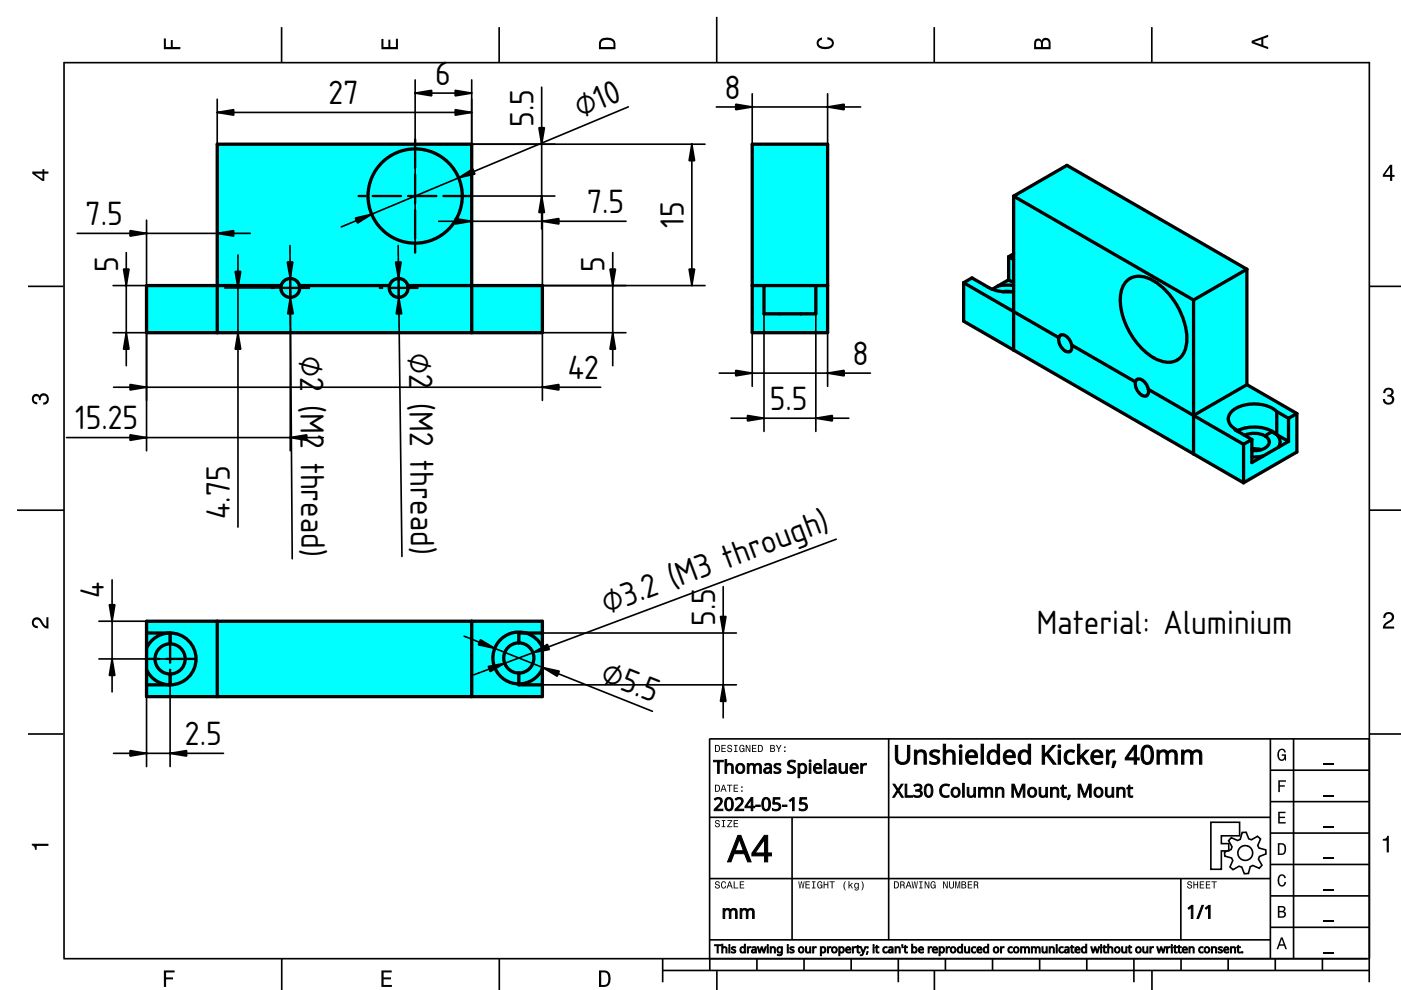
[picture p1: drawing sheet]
<svg xmlns="http://www.w3.org/2000/svg" width="297mm" height="210mm" viewBox="0 0 297 210" stroke-linecap="round" stroke-linejoin="round" font-family="sans-serif">
<defs><g id="words">
<g font-size="6.7">
<text x="69.7" y="22.1">27</text>
<text x="92.3" y="18">6</text>
<text x="153.6" y="21">8</text>
<text x="113.1" y="26.8" transform="rotate(-90 113.1 26.8)">5.5</text>
<text x="123" y="25" transform="rotate(-23 123 25)">⌀10</text>
<text x="18.1" y="47.8">7.5</text>
<text x="124.5" y="45.2">7.5</text>
<text x="145" y="48.3" transform="rotate(-90 145 48.3)">15</text>
<text x="25.1" y="57.7" transform="rotate(-90 25.1 57.7)">5</text>
<text x="128.2" y="57.6" transform="rotate(-90 128.2 57.6)">5</text>
<text x="63.6" y="75.4" transform="rotate(90 63.6 75.4)">⌀2</text>
<text x="86.7" y="74.9" transform="rotate(89 86.7 74.9)">⌀2 (M2 thread)</text>
<text x="180.8" y="77.4">8</text>
<text x="120.4" y="80.4">42</text>
<text x="63.7" y="85.9" transform="rotate(90 63.7 85.9)">(M2 thread)</text>
<text x="163.2" y="86.9">5.5</text>
<text x="15.9" y="91.1">15.25</text>
<text x="48.7" y="110" transform="rotate(-90 48.7 110)">4.75</text>
<text x="22" y="126.8" transform="rotate(-90 22 126.8)">4</text>
<text x="128.6" y="130.2" transform="rotate(-21 128.6 130.2)">⌀3.2 (M3 through)</text>
<text x="151.6" y="132.7" transform="rotate(-90 151.6 132.7)">5.5</text>
<text x="219.8" y="134.4">Material: Aluminium</text>
<text x="127.1" y="144.4" transform="rotate(22 127.1 144.4)">⌀5.5</text>
<text x="39.2" y="158">2.5</text>
</g>
</g></defs>
<g fill="none" stroke="#000" stroke-width=".35">
<path d="M13.6 13.3h276.8M13.6 13.1v190M59.7 5.7v7.6M105.8 5.7v7.6M152 3.6v9.7M198.1 5.7v7.6M244.2 5.7v7.6M290.3 13.1v195.2M5.9 60.7h7.5M290.4 60.7h6.7M3.6 108.2h10M290.4 108.2h6.7"/>
<path d="M5.9 155.6h7.5M150.4 156.7h140M150.4 156.7v46.6M188.4 156.6v42.7M269.3 156.6v46.7M274.3 156.6v46.7M290.4 155.6h6.7M150.4 173.3h119M167.9 173.3v26M269.3 176.6h21.1M269.3 170h21.1M269.3 163.3h21.1"/>
<path d="M150.4 199.3h119M150.4 186.3h119M250.4 186.3v13M269.3 196.6h21.1M269.3 189.9h21.1M269.3 183.3h21.1M13.4 203.3h277M59.7 203.3v6.7M105.9 203.3v6.7M140.5 205.8h149.9M140.5 203.3v5M150.5 203.3v2.5"/>
<path d="M152 205.9v4.1M160.5 203.3v2.5M170.5 203.3v2.5M180.5 203.3v2.5M190.5 203.3v5M198.1 205.7v4.3M200.4 203.3v2.5M210.4 203.3v2.5M220.4 203.3v2.5M230.4 203.3v2.5M240.4 203.3v5M244.2 205.7v4.3"/>
<path d="M250.4 203.3v2.5M260.4 203.3v2.5M270.4 203.3v2.5M280.4 203.3v2.5"/>
</g>
<g fill="#000">
<path d="M34.7 8.2h.5v1.8h1v-1.5h.4v1.5h1.6v.4h-3.5z" fill-rule="evenodd"/>
<path d="M80.9 8.3h.4v1.7h1v-1.6h.5v1.6h1.1v-1.8h.5v2.2h-3.5z" fill-rule="evenodd"/>
<path d="M127.4 8.3a2.19 2.19 0 0 0-.4 2.1h3.5v-1.1a1.42 1.42 0 0 0-1.8-1.3zM127.7 8.7a2.14 2.14 0 0 1 2.3 .2l.1 1.1h-2.7l.1-1.1z" fill-rule="evenodd"/>
<path d="M173.4 8.4l.9-.5v.5a.7 .7 0 0 0-.7 .5 .7 .7 0 0 0 .3 .8 1.69 1.69 0 0 0 2.5-.6 .9 .9 0 0 0-1-.7v-.5a1.24 1.24 0 0 1 1.4 1 1.24 1.24 0 0 1-1 1.4 2.22 2.22 0 0 1-2.5-.6l-.2-.6z" fill-rule="evenodd"/>
<path d="M219.5 8.4l-.3 .8v1.2h3.5v-1.3a.98 .98 0 0 0-.7-1.1 .98 .98 0 0 0-1.1 .6 .83 .83 0 0 0-1.4-.2zM219.8 8.8a.54 .54 0 0 1 .6-.1 .54 .54 0 0 1 .3 .6v.7h-1zM221.3 8.7a.62 .62 0 0 1 .7-.2 .62 .62 0 0 1 .3 .7v.8h-1.2z" fill-rule="evenodd"/>
<path d="M265.4 8.6v.6l3.5 1.2v-.4l-1.1-.4v-1.4l1.1-.4v-.4zM265.9 8.9l1.5-.5v1z" fill-rule="evenodd"/>
<path d="M6.8 36.4v.4l2.2 1.6h.4v-1.6h.9v-.4h-.9v-.5h-.4v.5zM7.4 36.8h1.6v1.1z" fill-rule="evenodd"/>
<path d="M294.7 34.9l-1.5 2.1v.5h1.5v.9h.5v-.9h.5v-.4h-.5v-2.2zM294.7 35.5v1.6h-1.1z" fill-rule="evenodd"/>
<path d="M7 83.8a.86 .86 0 0 1 1.4 .1 1.06 1.06 0 0 1 1.3-.5 1.06 1.06 0 0 1 .7 1.2 1.1 1.1 0 0 1-1.2 1.2v-.4a.71 .71 0 0 0 .7-1 .71 .71 0 0 0-1.2-.1l-.1 .6h-.4a.61 .61 0 0 0-.2-.8 .61 .61 0 0 0-.8 .2 .61 .61 0 0 0 .1 .8l.6 .2v.4a1.15 1.15 0 0 1-1.1-.6 1.15 1.15 0 0 1 .2-1.3z" fill-rule="evenodd"/>
<path d="M293.6 82.5a1.08 1.08 0 0 1 1.3-.2 1.08 1.08 0 0 1 .5 1.3l-.3 .2a1.06 1.06 0 0 1 .5 1.3 1.06 1.06 0 0 1-1.2 .7 1.1 1.1 0 0 1-1.2-1.2h.4a.71 .71 0 0 0 1 .8 .71 .71 0 0 0 .1-1.3h-.6v-.4a.61 .61 0 0 0 .8-.3 .61 .61 0 0 0-.2-.8 .61 .61 0 0 0-.8 .2l-.2 .5h-.4z" fill-rule="evenodd"/>
<path d="M7 131.2a1.22 1.22 0 0 1 2 .7l.4 .6 .4 .3v-1.9h.5v2.4a1.8 1.8 0 0 1-1.8-1.4 .71 .71 0 0 0-.8-.5 .71 .71 0 0 0-.5 .8 .71 .71 0 0 0 .8 .5v.5a1.18 1.18 0 0 1-1.2-.7 1.18 1.18 0 0 1 .2-1.3z" fill-rule="evenodd"/>
<path d="M293.6 130.1a1.18 1.18 0 0 1 1.9 .3 1.18 1.18 0 0 1-1 1.6l-.5 .4-.3 .4h1.9v.5h-2.4a1.8 1.8 0 0 1 1.4-1.8 .71 .71 0 0 0 .5-.8 .71 .71 0 0 0-.9-.5 .71 .71 0 0 0-.5 .8h-.4z" fill-rule="evenodd"/>
<path d="M151.6 157.9v1.5h.5a.77 .77 0 0 0 .6-.7 .77 .77 0 0 0-.6-.8zM151.8 158.1a.57 .57 0 0 1 .6 .6 .57 .57 0 0 1-.6 .6zM152.9 157.9v1.5h1v-.1h-.8v-.5h.7v-.2h-.7v-.5h.8v-.2zM154.3 158a.53 .53 0 0 0 0 .7 .53 .53 0 0 0 .6 .1 .32 .32 0 0 1-.2 .5 .32 .32 0 0 1-.3-.4h-.2a.5 .5 0 0 0 .6 .6 .5 .5 0 0 0 .2-.9l-.4-.1a.28 .28 0 0 1-.1-.3 .28 .28 0 0 1 .3-.2 .28 .28 0 0 1 .2 .4h.2a.51 .51 0 0 0-.3-.5 .51 .51 0 0 0-.6 .1zM155.6 157.9v.2h.3v1.2h-.3v.1h.8v-.1h-.3v-1.2h.3v-.2zM156.9 158.1a.81 .81 0 0 0 .5 1.4l.3-.3 .1 .2v-.8h-.5v.2h.3l-.2 .5a.6 .6 0 0 1-.5-.6 .6 .6 0 0 1 .5-.6l.2 .3h.2l-.1-.4a.53 .53 0 0 0-.8 .1zM158.1 157.9v1.5h.2v-1.2l.6 1.2h.2v-1.5h-.2v1.3l-.6-1.3zM159.4 157.9v1.5h1v-.1h-.8v-.5h.7v-.2h-.7v-.5h.8v-.2zM160.7 157.9v1.5h.5a.77 .77 0 0 0 .6-.7 .77 .77 0 0 0-.6-.8zM160.9 158.1a.57 .57 0 0 1 .6 .6 .57 .57 0 0 1-.6 .6zM163.3 157.9v1.5h.6a.42 .42 0 0 0 .4-.3 .42 .42 0 0 0-.2-.5l.2-.2-.1-.4zM163.5 158.1h.3a.23 .23 0 0 1 .3 .3 .23 .23 0 0 1-.3 .2h-.3zM163.5 158.7h.3a.26 .26 0 0 1 .3 .3 .26 .26 0 0 1-.3 .3h-.3zM164.5 157.9l.5 .9v.6h.2v-.6l.5-.9h-.2l-.4 .8-.4-.8zM166.3 159.1v.3h.2v-.3zM166.3 158.3v.3h.2v-.3z" fill-rule="evenodd"/>
<path d="M6.7 178.9h3.6v.5h-2.5v.8h-.4a.77 .77 0 0 0-.7-1z" fill-rule="evenodd"/>
<path d="M151.7 174a.53 .53 0 0 0 0 .6 .53 .53 0 0 0 .6 .2 .32 .32 0 0 1-.2 .5 .32 .32 0 0 1-.3-.4h-.2a.5 .5 0 0 0 .6 .5 .5 .5 0 0 0 .2-.8l-.4-.1a.28 .28 0 0 1-.1-.4 .28 .28 0 0 1 .3-.1 .28 .28 0 0 1 .2 .3h.2a.51 .51 0 0 0-.3-.4 .51 .51 0 0 0-.6 .1zM153 173.9v.2h.3v1.1h-.3v.2h.8v-.2h-.3v-1.1h.3v-.2zM154.2 173.9v.2h.8l-.8 1.3h1v-.2h-.8l.8-1.3zM155.5 173.9v1.5h1v-.2h-.8v-.5h.7v-.2h-.7v-.4h.8v-.2z" fill-rule="evenodd"/>
<path d="M151.6 166.4v1.5h.5a.77 .77 0 0 0 .6-.8 .77 .77 0 0 0-.6-.7zM151.8 166.6a.57 .57 0 0 1 .6 .5 .57 .57 0 0 1-.6 .6zM153.3 166.4l-.6 1.5h.2l.2-.5h.6l.2 .5h.2l-.6-1.5zM153.4 166.6l.2 .7h-.4zM154.1 166.4v.2h.5v1.3h.2v-1.3h.5v-.2zM155.5 166.4v1.5h1v-.2h-.8v-.5h.7v-.2h-.7v-.4h.8v-.2zM157.2 167.6v.3h.2v-.3zM157.2 166.7v.3h.2v-.3z" fill-rule="evenodd"/>
<path d="M271 172.1h1.6v.3h-1.3v.8h1.1v.3h-1.1v.8h1.3v.3h-1.6z" fill-rule="evenodd"/>
<path d="M271 165.4h1.6v.3h-1.2v.8h1v.3h-1v1.1h-.4z" fill-rule="evenodd"/>
<path d="M270.9 178.8v2.5h.9a1.37 1.37 0 0 0 .7-2.2 1.56 1.56 0 0 0-1.6-.3zM271.3 179.1a.98 .98 0 0 1 1.1 .7 .98 .98 0 0 1-.7 1.2h-.4z" fill-rule="evenodd"/>
<path d="M271.1 159.1a.85 .85 0 0 1 .9-.4 .85 .85 0 0 1 .6 .8h-.3l-.1-.2a.49 .49 0 0 0-.4-.3 .49 .49 0 0 0-.5 .3 1.2 1.2 0 0 0 .5 1.7 .66 .66 0 0 0 .5-.8h-.5v-.3h.9v1.4h-.2l-.1-.4-.3 .4a.85 .85 0 0 1-1.2-.7v-1.1z" fill-rule="evenodd"/>
<path d="M151.7 187a.53 .53 0 0 0 0 .6 .53 .53 0 0 0 .6 .2 .32 .32 0 0 1-.2 .5 .32 .32 0 0 1-.3-.4h-.2a.5 .5 0 0 0 .6 .5 .5 .5 0 0 0 .2-.8l-.4-.1a.28 .28 0 0 1-.1-.4 .28 .28 0 0 1 .3-.1 .28 .28 0 0 1 .2 .3h.2a.51 .51 0 0 0-.3-.4 .51 .51 0 0 0-.6 .1zM153 187l-.1 .3a.67 .67 0 0 0 0 .8 .67 .67 0 0 0 .9 .2l.2-.5h-.3l-.2 .4a.6 .6 0 0 1-.4-.6 .6 .6 0 0 1 .4-.6l.2 .3h.2l-.1-.3a.5 .5 0 0 0-.8 0zM154.6 186.9l-.6 1.5h.2l.2-.5h.6l.2 .5h.2l-.6-1.5zM154.7 187.1l.2 .6h-.4zM155.6 186.9v1.5h.9v-.2h-.7v-1.3zM156.8 186.9v1.5h1v-.2h-.8v-.5h.7v-.2h-.7v-.4h.8v-.2z" fill-rule="evenodd"/>
<path d="M169.3 186.9l.2 1.5h.2l.2-1.3 .2 1.3h.2l.3-1.5h-.2l-.2 1.2-.2-1.2h-.2l-.2 1.2-.2-1.2zM170.8 186.9v1.5h.9v-.2h-.7v-.5h.6v-.2h-.6v-.5h.7v-.1zM172.1 186.9v.1h.3v1.2h-.3v.2h.8v-.2h-.3v-1.2h.3v-.1zM173.4 187a.81 .81 0 0 0 .5 1.4l.3-.2 .2 .2v-.8h-.6v.1h.4l-.2 .5a.6 .6 0 0 1-.5-.6 .6 .6 0 0 1 .4-.6l.2 .3h.2l-.1-.3a.53 .53 0 0 0-.8 0zM174.6 186.9v1.5h.2v-.7h.6v.7h.2v-1.5h-.2v.6h-.6v-.6zM175.9 186.9v.1h.4v1.4h.2v-1.4h.5v-.1zM179.2 186.8a1.35 1.35 0 0 0 .1 2 1.84 1.84 0 0 1 0-2zM179.9 186.8v1.6h.2v-.4l.2-.2 .3 .6h.2l-.4-.8 .5-.4h-.3l-.5 .5v-.9zM181.2 187.3a.59 .59 0 0 0-.1 .7 .59 .59 0 0 0 .6 .4l.2-.2a.31 .31 0 0 1-.1 .4 .31 .31 0 0 1-.5-.1h-.1a.47 .47 0 0 0 .5 .3 .47 .47 0 0 0 .4-.5v-1.1h-.2v.2l-.3-.2zM181.4 187.4h.1a.42 .42 0 0 1 .4 .4 .42 .42 0 0 1-.4 .4l-.2-.2zM182.6 186.8a1.85 1.85 0 0 1 0 2 1.22 1.22 0 0 0 0-2z" fill-rule="evenodd"/>
<path d="M189.5 186.9v1.5h.5a.77 .77 0 0 0 .6-.8 .77 .77 0 0 0-.6-.7zM189.7 187a.57 .57 0 0 1 .7 .6 .57 .57 0 0 1-.7 .6zM190.9 186.9v1.5h.2v-.7a.45 .45 0 0 1 .5 .1 .45 .45 0 0 1 0 .6l.3-.1-.3-.7a.41 .41 0 0 0 .2-.5 .41 .41 0 0 0-.4-.2zM191.1 187h.2a.26 .26 0 0 1 .3 .3 .26 .26 0 0 1-.3 .2h-.2zM192.5 186.9l-.5 1.5h.2l.1-.5h.6l.2 .5h.2l-.5-1.5zM192.6 187.1l.3 .6h-.5zM193.3 186.9l.2 1.5h.2l.2-1.3 .3 1.3h.1l.3-1.5h-.2l-.2 1.2-.2-1.2h-.2l-.2 1.2-.1-1.2zM194.9 186.9v.1h.2v1.2h-.2v.2h.7v-.2h-.3v-1.2h.3v-.1zM196.1 186.9v1.5h.1v-1.3l.6 1.3h.2v-1.5h-.1v1.2l-.6-1.2zM197.4 187a.81 .81 0 0 0 .6 1.4l.2-.2 .2 .2v-.8h-.6v.1h.4l-.2 .5a.6 .6 0 0 1-.5-.6 .6 .6 0 0 1 .5-.6l.1 .3h.3l-.2-.3a.53 .53 0 0 0-.8 0zM199.9 186.9v1.5h.2v-1.3l.6 1.3h.2v-1.5h-.1v1.2l-.6-1.2zM201.2 186.9v.9a.52 .52 0 0 0 .5 .6 .52 .52 0 0 0 .6-.6v-.9h-.2v.9a.33 .33 0 0 1-.4 .4 .33 .33 0 0 1-.3-.4v-.9zM202.5 186.9v1.5h.2v-1.4l.2 1.4h.2l.3-1.4v1.4h.2v-1.5h-.3l-.3 1.3-.2-1.3zM203.8 186.9v1.5h.6a.42 .42 0 0 0 .5-.3 .42 .42 0 0 0-.3-.5l.2-.3-.1-.3zM204 187h.4a.23 .23 0 0 1 .2 .3 .23 .23 0 0 1-.3 .2h-.3zM204 187.7h.4a.26 .26 0 0 1 .3 .2 .26 .26 0 0 1-.3 .3h-.4zM205.2 186.9v1.5h.9v-.2h-.7v-.5h.7v-.2h-.7v-.5h.7v-.1zM206.5 186.9v1.5h.2v-.7a.45 .45 0 0 1 .5 .1 .45 .45 0 0 1 0 .6l.3-.1-.3-.7a.41 .41 0 0 0 .2-.5 .41 .41 0 0 0-.4-.2zM206.7 187h.2a.25 .25 0 0 1 .3 .3 .25 .25 0 0 1-.3 .2h-.2z" fill-rule="evenodd"/>
<path d="M251.9 187a.53 .53 0 0 0 0 .6 .53 .53 0 0 0 .6 .2 .32 .32 0 0 1-.3 .5 .32 .32 0 0 1-.3-.4h-.2a.5 .5 0 0 0 .7 .5 .5 .5 0 0 0 .1-.8l-.4-.1a.28 .28 0 0 1-.1-.4 .28 .28 0 0 1 .4-.1 .28 .28 0 0 1 .1 .3h.2a.51 .51 0 0 0-.3-.4 .51 .51 0 0 0-.5 .1zM253 186.9v1.5h.2v-.7h.6v.7h.2v-1.5h-.2v.6h-.6v-.6zM254.4 186.9v1.5h.9v-.2h-.7v-.5h.6v-.2h-.6v-.4h.7v-.2zM255.7 186.9v1.5h.9v-.2h-.7v-.5h.6v-.2h-.6v-.4h.7v-.2zM256.9 186.9v.2h.4v1.3h.2v-1.3h.5v-.2z" fill-rule="evenodd"/>
<path d="M270.9 192.1v2.5h1a.7 .7 0 0 0 .7-.5 .7 .7 0 0 0-.4-.9 .61 .61 0 0 0 .3-.7 .61 .61 0 0 0-.7-.4zM271.3 192.4h.5a.38 .38 0 0 1 .4 .4 .38 .38 0 0 1-.4 .3h-.5zM271.3 193.4h.5a.44 .44 0 0 1 .5 .4 .44 .44 0 0 1-.5 .5h-.5z" fill-rule="evenodd"/>
<path d="M271.1 185.7a.85 .85 0 0 1 1-.3 .85 .85 0 0 1 .5 .8h-.3l-.1-.2a.47 .47 0 0 0-.4-.3 .47 .47 0 0 0-.4 .2 1.21 1.21 0 0 0 .4 1.8 .64 .64 0 0 0 .5-.7h.4a.89 .89 0 0 1-.8 1 .89 .89 0 0 1-1-.8v-1.1z" fill-rule="evenodd"/>
<path d="M293.2 177.9a.77 .77 0 0 0 .9-.7h.4v3.5h-.5v-2.5h-.8z" fill-rule="evenodd"/>
<path d="M34.7 205.8h2.3v.4h-1.8v1h1.5v.4h-1.5v1.7h-.5z" fill-rule="evenodd"/>
<path d="M80.9 205.8h2.1v.4h-1.7v1h1.6v.4h-1.6v1.2h1.8v.5h-2.2z" fill-rule="evenodd"/>
<path d="M127 205.8v3.5h1.2a1.42 1.42 0 0 0 1.3-1.8 1.38 1.38 0 0 0-1.3-1.7zM127.5 206.2l1 .1a1.89 1.89 0 0 1 0 2.5h-1z" fill-rule="evenodd"/>
<path d="M271.6 198.8l-.9 2.5h.3l.3-.8h1l.2 .8h.4l-1-2.5zM271.8 199.1l.3 1.1h-.7z" fill-rule="evenodd"/>
</g>
<path d="M280.7 175.3h2.1M280.7 168.7h2.1M280.7 162h2.1M280.7 195.3h2.1M280.7 188.6h2.1M280.7 182h2.1M280.7 202h2.1" fill="none" stroke="#000" stroke-width=".25"/>
<g fill="#000" stroke="#000" stroke-width=".21">
<path d="M151.3 161.2h2v.3h-.8v2.5h-.4v-2.5h-.8zM153.7 161h.4l-.1 1.2a.79 .79 0 0 1 .9-.3 .79 .79 0 0 1 .6 .7v1.4h-.4v-1.4a.55 .55 0 0 0-.7-.4 .55 .55 0 0 0-.3 .7v1.1h-.4zM156.2 162.1a1.02 1.02 0 0 1 1.5 .1 1.02 1.02 0 0 1-.1 1.4 1.02 1.02 0 0 1-1.4 .1l-.2-.8zM156.6 162.2a.76 .76 0 0 0-.2 1.1 .76 .76 0 0 0 1 .2 .77 .77 0 0 0 .1-1 .77 .77 0 0 0-.9-.3zM158.4 161.9h.3l.1 .3a.78 .78 0 0 1 1.3 0 .73 .73 0 0 1 .8-.3 .73 .73 0 0 1 .5 .7v1.4h-.3v-1.4a.51 .51 0 0 0-.6-.4 .51 .51 0 0 0-.4 .6v1.2h-.3v-1.4a.51 .51 0 0 0-.7-.4 .51 .51 0 0 0-.3 .7v1.1h-.4zM162.1 162a.87 .87 0 0 1 1.5 .6v1.4h-.3v-.3a.71 .71 0 0 1-1 .3 .71 .71 0 0 1-.3-.9 .71 .71 0 0 1 .9-.4h.4a.57 .57 0 0 0-.4-.6 .57 .57 0 0 0-.7 .2zM162.4 163.1a.46 .46 0 0 0 .3 .7 .46 .46 0 0 0 .5-.5l.1-.3zM164.2 162.1a1.26 1.26 0 0 1 1.3-.1l-.1 .3a.64 .64 0 0 0-1 .2l.2 .1a.8 .8 0 0 1 .9 1.1 1.3 1.3 0 0 1-1.4 .2v-.3a.73 .73 0 0 0 1.1-.2l-.1-.2a.98 .98 0 0 1-1-1zM167.2 161.4a1.49 1.49 0 0 1 1.4-.1l-.1 .3a.72 .72 0 0 0-1.1 .4l.3 .4a.86 .86 0 0 1 1 .9 .86 .86 0 0 1-1.2 .7l-.5-.1v-.4a.82 .82 0 0 0 1.3-.4l-.2-.2a1.12 1.12 0 0 1-1.1-1.2zM169.2 161.9h.3v.3a.86 .86 0 0 1 1.1-.3 .86 .86 0 0 1 .4 1 .88 .88 0 0 1-.4 1 .88 .88 0 0 1-1.1-.2v1.2h-.3zM169.7 162.3a.91 .91 0 0 0 .4 1.4 .84 .84 0 0 0 .6-.8 .84 .84 0 0 0-.6-.8zM171.5 161.3a.25 .25 0 0 1 .5 0 .25 .25 0 0 1-.5 0zM171.6 161.9h.3v2.1h-.3zM172.8 162.1a.89 .89 0 0 1 1.1-.1 .89 .89 0 0 1 .3 1h-1.4a.8 .8 0 0 0 .5 .7 .8 .8 0 0 0 .8-.1v.3a1.13 1.13 0 0 1-1.5-.3 1.13 1.13 0 0 1 .2-1.5zM173 162.3l-.2 .4h1.1a.51 .51 0 0 0-.3-.5 .51 .51 0 0 0-.6 .1zM174.8 161h.3v3h-.3zM175.8 162a.87 .87 0 0 1 1.5 .6v1.4h-.3v-.3a.71 .71 0 0 1-1 .3 .71 .71 0 0 1-.3-.9 .71 .71 0 0 1 .9-.4h.4a.57 .57 0 0 0-.4-.6 .57 .57 0 0 0-.7 .2zM176.1 163.1a.46 .46 0 0 0 .3 .7 .46 .46 0 0 0 .5-.5v-.3zM177.9 161.9h.3v1.3a.55 .55 0 0 0 .7 .5 .55 .55 0 0 0 .4-.7v-1.1h.4v2.1h-.3l-.1-.3a.8 .8 0 0 1-.8 .3 .8 .8 0 0 1-.6-.7zM180.5 162.1a.89 .89 0 0 1 1.1-.1 .89 .89 0 0 1 .4 1h-1.4a.8 .8 0 0 0 .4 .7 .8 .8 0 0 0 .9-.1v.3a1.13 1.13 0 0 1-1.5-.3 1.13 1.13 0 0 1 .1-1.5zM180.7 162.3l-.1 .4h1a.51 .51 0 0 0-.3-.5 .51 .51 0 0 0-.6 .1zM182.5 161.9h.3v.4a.76 .76 0 0 1 .9-.4l-.1 .3a.63 .63 0 0 0-.8 .7v1.1h-.3z"/>
<path d="M151.5 169.4a.93 .93 0 0 1 1.4-.1 .93 .93 0 0 1-.2 1.4l-.8 .9h1.4v.3h-1.9v-.3l.7-.7a.92 .92 0 0 0 .4-1.5h-.4l-.5 .2zM154 169.2a.92 .92 0 0 1 1.1 0 .92 .92 0 0 1 .4 1 1.25 1.25 0 0 1-.9 1.7 1.4 1.4 0 0 1-.9-1.9zM154.2 169.5a1.97 1.97 0 0 0 .2 2.1h.3a1.75 1.75 0 0 0 0-2.2zM155.9 169.4a.93 .93 0 0 1 1.4-.1 .93 .93 0 0 1-.2 1.4l-.8 .9h1.4v.3h-1.9v-.3l.8-.7a.92 .92 0 0 0 .3-1.5h-.4l-.4 .2zM159.3 169.1h.3v1.9h.4v.3h-.4v.6h-.3v-.6h-1.3v-.3zM159.3 169.5l-1 1.5h1zM160.2 170.7h1v.3h-1zM161.9 169.2a.92 .92 0 0 1 1 0 .92 .92 0 0 1 .4 1 1.25 1.25 0 0 1-.9 1.7 1.4 1.4 0 0 1-.8-1.9zM162.1 169.5a1.97 1.97 0 0 0 .1 2.1h.4a1.75 1.75 0 0 0 0-2.2zM164 169.1h1.3v.3h-1.1v.8a.93 .93 0 0 1 1.4 .8 .93 .93 0 0 1-1.3 .9l-.5-.1v-.4a.81 .81 0 0 0 .9 .2 .81 .81 0 0 0 .5-.7 .87 .87 0 0 0-1.2-.4l-.1-.1zM165.9 170.7h.9v.3h-.9zM167.3 169.7l.8-.6h.3v2.8h-.4l.1-2.4-.6 .4zM169.6 169.1h1.4v.3h-1.1l-.1 .8a.93 .93 0 0 1 1.4 .8 .93 .93 0 0 1-1.2 .9l-.5-.1v-.4a.81 .81 0 0 0 .8 .2 .81 .81 0 0 0 .5-.7 .87 .87 0 0 0-1.1-.4l-.2-.1z"/>
<path d="M189.3 166.3h.4l.7 1.1 .7-1.1h.4l-.9 1.3 .9 1.4h-.4l-.7-1.2-.7 1.2h-.4l.9-1.4zM191.9 166.3h.4v2.4h1.2v.3h-1.6zM193.7 166.5a.96 .96 0 0 1 1.1-.3 .96 .96 0 0 1 .6 .9l-.1 .3-.4 .2a.78 .78 0 0 1 .6 .9 .78 .78 0 0 1-1 .6l-.8-.2v-.3a.84 .84 0 0 0 .9 .2 .84 .84 0 0 0 .6-.7l-.4-.3-.6-.1v-.2a.6 .6 0 0 0 .7-.1 .6 .6 0 0 0 .1-.8l-.6-.1-.5 .2zM196.3 166.4a.92 .92 0 0 1 1.1 0 .92 .92 0 0 1 .4 .9 1.25 1.25 0 0 1-.9 1.8 1.4 1.4 0 0 1-.9-2zM196.5 166.6a1.97 1.97 0 0 0 .2 2.1h.4a1.75 1.75 0 0 0 0-2.2zM199.6 166.5l.4-.2 .8-.1 .5 .2-.1 .3a1.1 1.1 0 0 0-1.6 1 1.1 1.1 0 0 0 1.6 1v.3a1.45 1.45 0 0 1-1.8-.6 1.45 1.45 0 0 1 .2-1.9zM201.9 167.2a1.02 1.02 0 0 1 1.4 .1 1.02 1.02 0 0 1 0 1.4 1.02 1.02 0 0 1-1.4 0l-.3-.7zM202.3 167.3a.76 .76 0 0 0-.3 1 .76 .76 0 0 0 1.1 .3 .77 .77 0 0 0 .1-1 .77 .77 0 0 0-.9-.3zM204.1 166.1h.3v2.9h-.3zM205.1 167h.3v1.3a.55 .55 0 0 0 .7 .5 .55 .55 0 0 0 .4-.8v-1h.3v2h-.3v-.2a.8 .8 0 0 1-.9 .2 .8 .8 0 0 1-.5-.7zM207.5 167h.3v.2a.78 .78 0 0 1 1.3 .1 .73 .73 0 0 1 .8-.4 .73 .73 0 0 1 .6 .8v1.3h-.4v-1.3a.51 .51 0 0 0-.6-.5 .51 .51 0 0 0-.4 .7v1.1h-.3v-1.3a.51 .51 0 0 0-.6-.5 .51 .51 0 0 0-.4 .8v1h-.3zM211.1 167h.3v.2a.79 .79 0 0 1 .9-.2 .79 .79 0 0 1 .5 .7v1.3h-.3v-1.3a.55 .55 0 0 0-.7-.5 .55 .55 0 0 0-.4 .8v1h-.3zM214.5 166.3h.6l.8 2.2 .9-2.2h.5v2.7h-.3v-2.4l-1 2.4h-.2l-1-2.4 .1 2.4h-.4zM218.1 167.2a1.02 1.02 0 0 1 1.4 .1 1.02 1.02 0 0 1 0 1.4 1.02 1.02 0 0 1-1.4 0l-.2-.7zM218.5 167.3a.76 .76 0 0 0-.2 1 .76 .76 0 0 0 1 .3 .77 .77 0 0 0 .1-1 .77 .77 0 0 0-.9-.3zM220.3 167h.4v1.3a.55 .55 0 0 0 .6 .5 .55 .55 0 0 0 .4-.8v-1h.4v2h-.3l-.1-.2a.8 .8 0 0 1-.8 .2 .8 .8 0 0 1-.6-.7zM222.7 167h.3v.2a.79 .79 0 0 1 .9-.2 .79 .79 0 0 1 .6 .7v1.3h-.4v-1.3a.55 .55 0 0 0-.6-.5 .55 .55 0 0 0-.4 .8v1h-.4zM225.3 166.5h.2v.5h.6v.2h-.6v1.2a.42 .42 0 0 0 .6 .3l-.1 .3a.64 .64 0 0 1-.9-.6v-1.2h-.3v-.1l.3-.2zM226.5 168.6h.4l-.3 .9h-.3zM228.6 166.3h.5l.9 2.2 .8-2.2h.6v2.7h-.4v-2.4l-.9 2.4h-.3l-.9-2.4v2.4h-.3zM232.2 167.2a1.02 1.02 0 0 1 1.4 .1 1.02 1.02 0 0 1 0 1.4 1.02 1.02 0 0 1-1.4 0l-.3-.7zM232.5 167.3a.76 .76 0 0 0-.2 1 .76 .76 0 0 0 1.1 .3 .77 .77 0 0 0 .1-1 .77 .77 0 0 0-1-.3zM234.4 167h.3v1.3a.55 .55 0 0 0 .7 .5 .55 .55 0 0 0 .4-.8v-1h.3v2h-.3v-.2a.8 .8 0 0 1-.9 .2 .8 .8 0 0 1-.5-.7zM236.8 167h.3v.2a.79 .79 0 0 1 .9-.2 .79 .79 0 0 1 .5 .7v1.3h-.3v-1.3a.55 .55 0 0 0-.7-.5 .55 .55 0 0 0-.4 .8v1h-.3zM239.3 166.5h.2v.5h.6v.2h-.6v1.2a.42 .42 0 0 0 .7 .3l-.1 .3a.64 .64 0 0 1-.9-.6v-1.2h-.3v-.1l.3-.2z"/>
<path d="M189.8 158h.5v2.6a1.03 1.03 0 0 0 1.1 1 1.03 1.03 0 0 0 1-1v-2.6h.5v2.6a1.53 1.53 0 0 1-1.5 1.5 1.53 1.53 0 0 1-1.6-1.5zM193.9 159h.4v.4a1.14 1.14 0 0 1 1.3-.4 1.14 1.14 0 0 1 .8 1.1v1.9h-.5v-1.9a.8 .8 0 0 0-1-.7 .8 .8 0 0 0-.5 1.1v1.5h-.5zM197.3 159.3a1.88 1.88 0 0 1 1.9-.1l-.2 .4a.85 .85 0 0 0-1.4 .3l.6 .3a.96 .96 0 0 1 .9 .6 .96 .96 0 0 1-.2 1.1 2.1 2.1 0 0 1-1.8 0v-.5l.3 .2a.86 .86 0 0 0 1.4-.5l-.6-.4a1 1 0 0 1-.9-1.4zM200 157.8h.5v1.6a1.14 1.14 0 0 1 1.2-.4 1.14 1.14 0 0 1 .8 1.1v1.9h-.5v-1.9a.8 .8 0 0 0-1-.7 .8 .8 0 0 0-.5 1.1v1.5h-.5zM203.4 158.2a.31 .31 0 0 1 .6 0 .31 .31 0 0 1-.6 0zM203.4 159h.5v3h-.5zM205.1 159.3a1.29 1.29 0 0 1 1.6-.1 1.29 1.29 0 0 1 .6 1.4h-2.1a1.12 1.12 0 0 0 1.8 .9h.1v.4a1.63 1.63 0 0 1-2.2-.4 1.63 1.63 0 0 1 .2-2.2zM205.5 159.6l-.3 .6h1.5a.74 .74 0 0 0-.4-.8 .74 .74 0 0 0-.8 .2zM208 157.8h.5v4.2h-.5zM209.6 159.4a1.24 1.24 0 0 1 1.9 0l-.1-1.6h.5v4.2h-.4v-.4a1.25 1.25 0 0 1-1.6 .3 1.25 1.25 0 0 1-.6-1.4l.1-.6zM210.1 159.5a1.48 1.48 0 0 0 .2 2.1 .87 .87 0 0 0 .9-.2 .87 .87 0 0 0 .2-.9 .87 .87 0 0 0-.2-.9 .87 .87 0 0 0-1.1-.1zM213.2 159.3a1.29 1.29 0 0 1 1.5-.1 1.29 1.29 0 0 1 .6 1.4h-2.1a1.12 1.12 0 0 0 1.8 .9h.1v.4a1.63 1.63 0 0 1-2.1-.4 1.63 1.63 0 0 1 .2-2.2zM213.5 159.6l-.3 .6h1.6a.74 .74 0 0 0-.4-.8 .74 .74 0 0 0-.9 .2zM216.2 159.4a1.24 1.24 0 0 1 1.8 0v-1.6h.5v4.2h-.4l-.1-.4a1.25 1.25 0 0 1-1.5 .3 1.25 1.25 0 0 1-.6-1.4v-.6zM216.7 159.5a1.48 1.48 0 0 0 .2 2.1 .87 .87 0 0 0 .9-.2 .87 .87 0 0 0 .2-.9 .87 .87 0 0 0-.3-.9 .87 .87 0 0 0-1-.1zM221 158h.5v2l1.7-2h.6l-1.6 1.8 1.7 2.2h-.6l-1.4-1.9-.4 .4v1.5h-.5zM224.3 158.2a.31 .31 0 0 1 .6 0 .31 .31 0 0 1-.6 0zM224.4 159h.4v3h-.4zM226.1 159.3a1.74 1.74 0 0 1 1.7-.2l-.1 .4a1.04 1.04 0 0 0-1.3 .1 1.04 1.04 0 0 0-.2 1.3 .99 .99 0 0 0 1.6 .6v.4a1.5 1.5 0 0 1-1.8-.2 1.5 1.5 0 0 1-.3-1.8zM228.5 157.8h.4v2.7l1.4-1.5h.5l-1.2 1.3 1.3 1.7h-.6l-1-1.4-.4 .3v1.1h-.4zM231.7 159.3a1.29 1.29 0 0 1 1.6-.1 1.29 1.29 0 0 1 .5 1.4h-2a1.12 1.12 0 0 0 1.7 .9h.2v.4a1.63 1.63 0 0 1-2.2-.4 1.63 1.63 0 0 1 .2-2.2zM232 159.6l-.2 .6h1.5a.74 .74 0 0 0-.4-.8 .74 .74 0 0 0-.9 .2zM234.6 159h.4v.6a1.11 1.11 0 0 1 1.3-.6v.5l-.2-.1a.9 .9 0 0 0-1 1v1.6h-.5zM236 161.4h.6l-.5 1.3h-.4zM240.4 158h.6v2.7h.5v.4h-.5v.9h-.5v-.9h-1.9v-.4zM240.5 158.5l-1.4 2.2h1.4zM242.5 158.2a1.33 1.33 0 0 1 1.5 0 1.33 1.33 0 0 1 .5 1.4 2.09 2.09 0 0 1-1 2.5 1.36 1.36 0 0 1-1.6-1.6 2.78 2.78 0 0 1 .6-2.3zM242.8 158.6a3.3 3.3 0 0 0 0 2.9 .88 .88 0 0 0 1-.1 .88 .88 0 0 0 .3-1v-.8a.88 .88 0 0 0-.3-1 .88 .88 0 0 0-1 0zM245.3 159h.4l.1 .4a1.13 1.13 0 0 1 1.8 .1 1.06 1.06 0 0 1 1.2-.5 1.06 1.06 0 0 1 .8 1.1v1.9h-.5v-1.9a.73 .73 0 0 0-.9-.7 .73 .73 0 0 0-.5 1v1.6h-.5v-1.9a.74 .74 0 0 0-.9-.7 .74 .74 0 0 0-.5 1.1v1.5h-.5zM250.5 159h.4l.1 .4a1.13 1.13 0 0 1 1.8 .1 1.06 1.06 0 0 1 1.3-.5 1.06 1.06 0 0 1 .7 1.1v1.9h-.5v-1.9a.73 .73 0 0 0-.8-.7 .73 .73 0 0 0-.6 1v1.6h-.5v-1.9a.74 .74 0 0 0-.9-.7 .74 .74 0 0 0-.5 1.1v1.5h-.5z"/>
<path d="M153.3 192.6h.3v.3a.78 .78 0 0 1 1.3 .1 .73 .73 0 0 1 .9-.4 .73 .73 0 0 1 .5 .8v1.3h-.4v-1.3a.51 .51 0 0 0-.6-.5 .51 .51 0 0 0-.3 .7v1.1h-.4v-1.3a.51 .51 0 0 0-.6-.5 .51 .51 0 0 0-.3 .7v1.1h-.4zM156.9 192.6h.3l.1 .3a.78 .78 0 0 1 1.2 .1 .73 .73 0 0 1 .9-.4 .73 .73 0 0 1 .5 .8v1.3h-.3v-1.3a.51 .51 0 0 0-.6-.5 .51 .51 0 0 0-.4 .7v1.1h-.4v-1.3a.51 .51 0 0 0-.6-.5 .51 .51 0 0 0-.3 .7v1.1h-.4z"/>
<path d="M156.4 177.1h.7l2.1 5.6h-.7l-.7-1.7h-2.2l-.6 1.7h-.7zM156.7 177.9l-.8 2.5h1.7zM162 177.1h.8v3.7h.8v.7h-.8v1.2h-.7v-1.2h-2.7v-.6zM162.1 177.9l-2 2.9h2z"/>
<path d="M251.9 192.5l.7-.5h.3v2.7h-.3v-2.4l-.5 .5zM254.8 192h.4l-1.1 2.7h-.3zM255.5 192.5l.8-.5h.3v2.7h-.4v-2.4l-.5 .5z"/>
<path d="M151.5 200.3h1.3v.2h-.5v1.5h-.3v-1.5h-.5zM153 200.2h.3l-.1 .7a.5 .5 0 0 1 .6-.2 .5 .5 0 0 1 .3 .5v.8h-.2v-1l-.3-.1-.3 .1v1h-.3zM154.5 200.4a.15 .15 0 0 1 .3 0 .15 .15 0 0 1-.3 0zM154.5 200.7h.3v1.3h-.3zM155.2 200.8h.8l-.1 .2-.2-.1a.25 .25 0 0 0-.3 0 .25 .25 0 0 0-.1 .2l.2 .2a.46 .46 0 0 1 .5 .5 .46 .46 0 0 1-.7 .2h-.2l.1-.2a.35 .35 0 0 0 .3 .1 .35 .35 0 0 0 .3-.3l-.2-.1a.43 .43 0 0 1-.4-.2 .43 .43 0 0 1 0-.5zM157 200.9a.54 .54 0 0 1 .8 0v-.7h.2v1.8h-.1l-.1-.1a.61 .61 0 0 1-.8 0 .61 .61 0 0 1-.1-.9zM157.2 201a.46 .46 0 0 0-.1 .7 .46 .46 0 0 0 .6 .1 .47 .47 0 0 0 .1-.6 .47 .47 0 0 0-.6-.2zM158.4 200.7h.2l.1 .3 .2-.3h.3v.2l-.5 .2v.9h-.3zM159.4 200.8a.57 .57 0 0 1 1 .4v.8l-.2-.1a.45 .45 0 0 1-.6 .2 .45 .45 0 0 1-.3-.6 .45 .45 0 0 1 .6-.2h.3a.36 .36 0 0 0-.3-.4 .36 .36 0 0 0-.4 .1zM159.6 201.5l-.1 .2a.34 .34 0 0 0 .5 .2 .34 .34 0 0 0 .1-.5zM160.6 200.7h.2l.3 1.1 .3-1.1h.2l.3 1.1 .3-1.1h.2l-.3 1.3h-.3l-.3-1-.3 1h-.3zM162.6 200.4a.15 .15 0 0 1 .3 0 .15 .15 0 0 1-.3 0zM162.7 200.7h.2v1.3h-.2zM163.3 200.7h.2v.2a.5 .5 0 0 1 .5-.2 .5 .5 0 0 1 .4 .5v.8h-.2l-.1-1-.2-.1-.3 .1-.1 1h-.2zM164.9 200.9a.53 .53 0 0 1 .8 0v-.2h.2v1.4a.64 .64 0 0 1-.4 .5 .64 .64 0 0 1-.7-.1v-.2a.49 .49 0 0 0 .6 .2 .49 .49 0 0 0 .3-.6 .63 .63 0 0 1-.9-.1 .63 .63 0 0 1 .1-.9zM164.9 201.3a.45 .45 0 0 0 .9 0 .45 .45 0 0 0-.9 0zM166.9 200.4a.15 .15 0 0 1 .3 0 .15 .15 0 0 1-.3 0zM166.9 200.7h.2v1.3h-.2zM167.6 200.8h.8l-.1 .2-.2-.1a.25 .25 0 0 0-.3 0 .25 .25 0 0 0-.1 .2l.2 .2a.46 .46 0 0 1 .5 .5 .46 .46 0 0 1-.8 .2h-.1v-.2a.35 .35 0 0 0 .4 .1 .35 .35 0 0 0 .3-.3l-.2-.1a.43 .43 0 0 1-.4-.2 .43 .43 0 0 1 0-.5zM169.2 201.4a.65 .65 0 0 1 1.3 0 .65 .65 0 0 1-1.3 0zM169.6 201a.44 .44 0 0 0-.1 .7 .44 .44 0 0 0 .7-.1v-.6l-.3-.1zM170.8 200.7h.2v1.1l.3 .1 .3-.1 .1-1.1h.2v1.3h-.2v-.1a.5 .5 0 0 1-.6 .1 .5 .5 0 0 1-.3-.4zM172.3 200.7h.2v.3l.3-.3h.3l-.1 .2-.4 .2-.1 .9h-.2zM173.9 200.7h.2v.2a.6 .6 0 0 1 .8 .1 .6 .6 0 0 1 0 .8 .6 .6 0 0 1-.8 .1v.7h-.2zM174.2 201a.49 .49 0 0 0 0 .6 .49 .49 0 0 0 .5 .2 .47 .47 0 0 0 .2-.6 .47 .47 0 0 0-.7-.2zM175.4 200.7h.2v.3l.3-.3h.3v.2l-.5 .2-.1 .9h-.2zM176.2 201.4a.65 .65 0 0 1 1.3 0 .65 .65 0 0 1-1.3 0zM176.6 201a.44 .44 0 0 0 0 .7 .44 .44 0 0 0 .7-.1l-.1-.6-.3-.1zM177.8 200.7h.2l.1 .2a.6 .6 0 0 1 .7 .1 .6 .6 0 0 1 0 .8 .6 .6 0 0 1-.8 .1l.1 .7h-.3zM178.1 201a.49 .49 0 0 0 0 .6 .49 .49 0 0 0 .5 .2 .47 .47 0 0 0 .2-.6 .47 .47 0 0 0-.7-.2zM179.4 200.9a.56 .56 0 0 1 .7-.1 .56 .56 0 0 1 .3 .6h-.9a.53 .53 0 0 0 .8 .4 .54 .54 0 0 1-.5 .3 .54 .54 0 0 1-.5-.3v-.6zM179.6 201l-.1 .3h.7l-.2-.4zM180.7 200.7h.2v.3l.3-.3h.3l-.1 .2-.4 .2-.1 .9h-.2zM181.8 200.4h.1v.3h.4v.2h-.4v.8l.2 .2h.2a.32 .32 0 0 1-.4 .2 .32 .32 0 0 1-.2-.4v-.8l-.2-.1zM182.4 200.7h.2l.4 1.1 .4-1.1h.2l-.5 1.5a.52 .52 0 0 1-.7 .4v-.2a.38 .38 0 0 0 .5-.4zM183.8 200.9a.16 .16 0 0 1 .3 0 .16 .16 0 0 1-.3 0zM183.8 201.8h.3l-.2 .6h-.2zM185.1 200.4a.13 .13 0 0 1 .2 0 .13 .13 0 0 1-.2 0zM185.1 200.7h.2v1.3h-.2zM185.8 200.4h.2v.3h.3v.2h-.3v.8l.1 .2h.2a.32 .32 0 0 1-.4 .2 .32 .32 0 0 1-.2-.4v-.8l-.1-.1zM187.3 200.9l.3-.2 .5 .1-.1 .2-.1-.1a.48 .48 0 0 0-.5 .6 .48 .48 0 0 0 .7 .3 .45 .45 0 0 1-.4 .3 .45 .45 0 0 1-.5-.3v-.6zM188.4 200.8a.57 .57 0 0 1 1 .4v.8l-.2-.1a.45 .45 0 0 1-.6 .2 .45 .45 0 0 1-.3-.6 .45 .45 0 0 1 .6-.2h.3a.36 .36 0 0 0-.3-.4 .36 .36 0 0 0-.4 .1zM188.6 201.5l-.1 .2a.34 .34 0 0 0 .5 .2 .34 .34 0 0 0 .1-.5zM189.8 200.7h.1l.1 .2a.5 .5 0 0 1 .5-.2 .5 .5 0 0 1 .4 .5v.8h-.3v-1l-.2-.1-.3 .1-.1 1h-.2zM191.2 200.3h.2v.6h-.2zM191.9 200.4h.1v.3h.4v.2h-.4v.8l.1 .2h.3a.32 .32 0 0 1-.4 .2 .32 .32 0 0 1-.2-.4v-.8l-.2-.1zM193.3 200.2h.2v.7a.6 .6 0 0 1 .8 .1 .6 .6 0 0 1 0 .8 .6 .6 0 0 1-.8 .1l-.2 .1zM193.6 201a.47 .47 0 0 0-.1 .6 .47 .47 0 0 0 .6 .2l.1-.2a.49 .49 0 0 0-.3-.7zM194.9 200.9a.56 .56 0 0 1 .7-.1 .56 .56 0 0 1 .2 .6h-.9a.53 .53 0 0 0 .9 .4 .54 .54 0 0 1-.5 .3 .54 .54 0 0 1-.5-.3l-.1-.6zM195 201l-.1 .3h.7l-.2-.4zM196.8 200.7h.2v.3l.3-.3h.2v.2l-.5 .2v.9h-.2zM197.8 200.9a.56 .56 0 0 1 .7-.1 .56 .56 0 0 1 .3 .6h-.9a.53 .53 0 0 0 .8 .4 .54 .54 0 0 1-.5 .3 .54 .54 0 0 1-.5-.3v-.6zM198 201l-.1 .3h.6l-.1-.4zM199.1 200.7h.2v.2a.6 .6 0 0 1 .8 .1 .6 .6 0 0 1 0 .8 .6 .6 0 0 1-.8 .1v.7h-.2zM199.4 201a.49 .49 0 0 0-.1 .6 .49 .49 0 0 0 .6 .2 .47 .47 0 0 0 .1-.6 .47 .47 0 0 0-.6-.2zM200.6 200.7h.2v.3l.3-.3h.3l-.1 .2-.4 .2-.1 .9h-.2zM201.4 201.4a.65 .65 0 0 1 1.3 0 .65 .65 0 0 1-1.3 0zM201.8 201a.44 .44 0 0 0-.1 .7 .44 .44 0 0 0 .7-.1v-.6l-.3-.1zM203.1 200.9a.54 .54 0 0 1 .8 0v-.7h.2v1.8h-.2v-.1a.61 .61 0 0 1-.9 0 .61 .61 0 0 1 0-.9zM203.2 201a.46 .46 0 0 0 0 .7 .46 .46 0 0 0 .6 .1 .47 .47 0 0 0 0-.6 .47 .47 0 0 0-.6-.2zM204.5 200.7h.2v1.1l.3 .1 .3-.1 .1-1.1h.2v1.3h-.2v-.1a.5 .5 0 0 1-.6 .1 .5 .5 0 0 1-.3-.4zM206.1 200.9l.3-.2 .5 .1-.1 .2-.1-.1a.48 .48 0 0 0-.6 .6 .48 .48 0 0 0 .8 .3 .45 .45 0 0 1-.5 .3 .45 .45 0 0 1-.4-.3v-.6zM207.3 200.9a.56 .56 0 0 1 .6-.1 .56 .56 0 0 1 .3 .6h-.9a.53 .53 0 0 0 .9 .4 .54 .54 0 0 1-.5 .3 .54 .54 0 0 1-.5-.3l-.1-.6zM207.4 201l-.1 .3h.7l-.2-.4zM208.6 200.9a.54 .54 0 0 1 .8 0v-.7h.2v1.8h-.2v-.1a.61 .61 0 0 1-.9 0 .61 .61 0 0 1 0-.9zM208.8 201a.46 .46 0 0 0-.1 .7 .46 .46 0 0 0 .6 .1 .47 .47 0 0 0 .1-.6 .47 .47 0 0 0-.6-.2zM210.5 201.4a.65 .65 0 0 1 1.3 0 .65 .65 0 0 1-1.3 0zM210.9 201a.44 .44 0 0 0 0 .7 .44 .44 0 0 0 .6-.1v-.6l-.3-.1zM212.1 200.7h.2v.3l.3-.3h.3v.2l-.5 .2-.1 .9h-.2zM213.9 200.9l.2-.2 .5 .1v.2l-.2-.1a.48 .48 0 0 0-.5 .6 .48 .48 0 0 0 .7 .3 .45 .45 0 0 1-.4 .3 .45 .45 0 0 1-.4-.3l-.1-.6zM214.8 201.4a.65 .65 0 0 1 1.3 0 .65 .65 0 0 1-1.3 0zM215.2 201a.44 .44 0 0 0-.1 .7 .44 .44 0 0 0 .7-.1l-.1-.6-.2-.1zM216.4 200.7h.2v.2a.49 .49 0 0 1 .8 0 .46 .46 0 0 1 .5-.2 .46 .46 0 0 1 .4 .5v.8h-.2l-.1-1-.2-.1-.3 .1-.1 1h-.2v-1l-.4-.1-.2 .3v.8h-.2zM218.7 200.7h.1l.1 .2a.49 .49 0 0 1 .8 0 .46 .46 0 0 1 .5-.2 .46 .46 0 0 1 .3 .5v.8h-.2v-1l-.2-.1-.3 .1-.1 1h-.2v-1l-.4-.1-.2 .3v.8h-.2zM220.9 200.7h.2l.1 1.1 .2 .1 .3-.1 .1-1.1h.2v1.3h-.2v-.1a.5 .5 0 0 1-.5 .1 .5 .5 0 0 1-.4-.4zM222.4 200.7h.2v.2a.5 .5 0 0 1 .6-.2 .5 .5 0 0 1 .3 .5v.8h-.2v-1l-.3-.1-.3 .1-.1 1h-.2zM223.9 200.4a.15 .15 0 0 1 .3 0 .15 .15 0 0 1-.3 0zM223.9 200.7h.2v1.3h-.2zM224.7 200.9l.2-.2 .5 .1v.2l-.2-.1a.48 .48 0 0 0-.5 .6 .48 .48 0 0 0 .7 .3 .45 .45 0 0 1-.4 .3 .45 .45 0 0 1-.4-.3l-.1-.6zM225.8 200.8a.57 .57 0 0 1 .9 .4v.8l-.2-.1a.45 .45 0 0 1-.6 .2 .45 .45 0 0 1-.2-.6 .45 .45 0 0 1 .6-.2h.2a.36 .36 0 0 0-.2-.4 .36 .36 0 0 0-.5 .1zM225.9 201.5l-.1 .2a.34 .34 0 0 0 .5 .2 .34 .34 0 0 0 .2-.5zM227.2 200.4h.1v.3h.4v.2h-.4v.8l.1 .2h.3a.32 .32 0 0 1-.4 .2 .32 .32 0 0 1-.2-.4v-.8l-.2-.1zM228 200.9a.56 .56 0 0 1 .7-.1 .56 .56 0 0 1 .3 .6h-.9a.53 .53 0 0 0 .8 .4 .54 .54 0 0 1-.5 .3 .54 .54 0 0 1-.4-.3l-.1-.6zM228.2 201l-.1 .3h.7l-.2-.4zM229.4 200.9a.54 .54 0 0 1 .8 0v-.7h.2v1.8h-.2v-.1a.61 .61 0 0 1-.9 0 .61 .61 0 0 1 0-.9zM229.6 201a.46 .46 0 0 0-.1 .7 .46 .46 0 0 0 .6 .1 .47 .47 0 0 0 .1-.6 .47 .47 0 0 0-.6-.2zM231.3 200.7h.2l.3 1.1 .3-1.1h.2l.3 1.1 .3-1.1h.2l-.3 1.3h-.3l-.3-1-.3 1h-.3zM233.3 200.4a.15 .15 0 0 1 .3 0 .15 .15 0 0 1-.3 0zM233.4 200.7h.2v1.3h-.2zM234.1 200.4h.1v.3h.4v.2h-.4v.8l.1 .2h.3a.32 .32 0 0 1-.4 .2 .32 .32 0 0 1-.2-.4v-.8l-.2-.1zM234.9 200.2h.2v.7a.5 .5 0 0 1 .5-.2 .5 .5 0 0 1 .4 .5v.8h-.3v-1l-.2-.1-.3 .1-.1 1h-.2zM236.2 201.4a.65 .65 0 0 1 1.3 0 .65 .65 0 0 1-1.3 0zM236.6 201a.44 .44 0 0 0 0 .7 .44 .44 0 0 0 .6-.1v-.6l-.3-.1zM237.8 200.7h.2l.1 1.1 .2 .1 .3-.1 .1-1.1h.2v1.3h-.2v-.1a.5 .5 0 0 1-.5 .1 .5 .5 0 0 1-.4-.4zM239.4 200.4h.2v.3h.3v.2h-.3v.8l.1 .2h.2a.32 .32 0 0 1-.4 .2 .32 .32 0 0 1-.2-.4v-.8l-.1-.1zM240.7 201.4a.65 .65 0 0 1 1.3 0 .65 .65 0 0 1-1.3 0zM241.1 201a.44 .44 0 0 0-.1 .7 .44 .44 0 0 0 .7-.1l-.1-.6-.2-.1zM242.3 200.7h.2v1.1l.3 .1 .3-.1 .1-1.1h.2v1.3h-.2v-.1a.5 .5 0 0 1-.6 .1 .5 .5 0 0 1-.3-.4zM243.8 200.7h.2v.3l.3-.3h.3l-.1 .2-.4 .2-.1 .9h-.2zM245.3 200.7h.2l.2 1.1 .4-1.1h.2l.3 1.1 .3-1.1h.2l-.4 1.3h-.2l-.3-1-.3 1h-.3zM247.3 200.7h.2v.3l.3-.3h.3v.2l-.5 .2v.9h-.3zM248.3 200.4a.15 .15 0 0 1 .3 0 .15 .15 0 0 1-.3 0zM248.3 200.7h.3v1.3h-.3zM249.1 200.4h.1v.3h.4v.2h-.4v.8l.1 .2h.3a.32 .32 0 0 1-.4 .2 .32 .32 0 0 1-.2-.4v-.8l-.2-.1zM249.9 200.4h.2v.3h.3v.2h-.3v.8l.1 .2h.3a.32 .32 0 0 1-.4 .2 .32 .32 0 0 1-.2-.4v-.8l-.2-.1zM250.8 200.9a.56 .56 0 0 1 .7-.1 .56 .56 0 0 1 .3 .6h-.9a.53 .53 0 0 0 .8 .4 .54 .54 0 0 1-.5 .3 .54 .54 0 0 1-.5-.3v-.6zM251 201l-.1 .3h.6l-.1-.4zM252.1 200.7h.2v.2a.5 .5 0 0 1 .5-.2 .5 .5 0 0 1 .4 .5v.8h-.2l-.1-1-.2-.1-.3 .1-.1 1h-.2zM254.3 200.9l.3-.2 .5 .1-.1 .2-.1-.1a.48 .48 0 0 0-.6 .6 .48 .48 0 0 0 .8 .3 .45 .45 0 0 1-.5 .3 .45 .45 0 0 1-.4-.3v-.6zM255.2 201.4a.65 .65 0 0 1 1.3 0 .65 .65 0 0 1-1.3 0zM255.6 201a.44 .44 0 0 0 0 .7 .44 .44 0 0 0 .7-.1l-.1-.6-.3-.1zM256.8 200.7h.2l.1 .2a.5 .5 0 0 1 .5-.2 .5 .5 0 0 1 .3 .5v.8h-.2v-1l-.3-.1-.3 .1v1h-.3zM258.4 200.8h.8l-.1 .2-.2-.1a.25 .25 0 0 0-.3 0 .25 .25 0 0 0-.1 .2l.2 .2a.46 .46 0 0 1 .5 .5 .46 .46 0 0 1-.8 .2h-.1l.1-.2a.35 .35 0 0 0 .3 .1 .35 .35 0 0 0 .3-.3l-.2-.1a.43 .43 0 0 1-.4-.2 .43 .43 0 0 1 0-.5zM259.6 200.9a.56 .56 0 0 1 .7-.1 .56 .56 0 0 1 .2 .6h-.8a.53 .53 0 0 0 .8 .4 .54 .54 0 0 1-.5 .3 .54 .54 0 0 1-.5-.3v-.6zM259.8 201l-.1 .3h.6l-.1-.4zM260.9 200.7h.1l.1 .2a.5 .5 0 0 1 .5-.2 .5 .5 0 0 1 .4 .5v.8h-.2l-.1-1-.2-.1-.3 .1-.1 1h-.2zM262.5 200.4h.1v.3h.4v.2h-.4v.8l.1 .2h.3a.32 .32 0 0 1-.4 .2 .32 .32 0 0 1-.2-.4v-.8l-.2-.1zM263.2 201.9a.16 .16 0 0 1 .3 0 .16 .16 0 0 1-.3 0z"/>
</g>
<g fill="none" stroke="#000" stroke-width=".34">
<path d="M256.7 174.3h6.1v2.9h-3.9v1.7h1.6v1.5h-1.6v3.9h-2.2zM261.1 177.6l1.3 .6 .6-.3 .4-1.4h.8l.6 1.4 .5 .2 1.3-.8 .7 .6-.6 1.4 .2 .5 1.5 .4v.9l-1.4 .5-.2 .6 .8 1.3-.6 .6-1.4-.6-.5 .3-.4 1.4h-.9l-.5-1.3-.6-.2-1.3 .7-.6-.6 .6-1.3-.3-.6-1.4-.4-.1-.8 1.4-.6 .2-.6-.7-1.2z"/>
<circle cx="264" cy="180.9" r="1.57"/>
</g>
<path d="M73 50.6h.1" fill="none" stroke="#000" stroke-width=".21"/>
<g fill="#0ff">
<path d="M46.1 30.6h53.9v29.9h15v10h-83.9v-10h15z" fill-rule="evenodd"/>
<path d="M46.1 30.6h53.9v11h-24h24v18.9h-13.5a2 2 0 0 0-2-1.5 2 2 0 0 0-1.9 1.5h-19.1a2 2 0 0 0-2-1.5 2 2 0 0 0-1.9 1.5h-13.5z" fill-rule="evenodd"/>
<path d="M46.1 60.5h13.5a2 2 0 0 0 1.9 2.5v2v-2a2 2 0 0 0 2-2.5h19.1a2 2 0 0 0 1.9 2.5v2v-2a2 2 0 0 0 2-2.5h13.5v10h-53.9z" fill-rule="evenodd"/>
<path d="M80.6 34.9a10 10 0 0 1 11-2.7 10 10 0 0 1 6.4 9.4l-10 10v2v-24v22l10-10a10 10 0 0 1-13.5 9.3 10 10 0 0 1-3.9-16z" fill-rule="evenodd"/>
<path d="M100 60.5h15v10h-15z" fill-rule="evenodd"/>
<path d="M31.1 60.5h15v10h-15z" fill-rule="evenodd"/>
<path d="M61.5 57.1v5.9a2 2 0 0 1-1.7-2.8 2 2 0 0 1 3.3-.4 2 2 0 0 1-1.2 3.2h-.4z" fill-rule="evenodd"/>
<path d="M84.5 57.1v5.9a2 2 0 0 1-1.8-2.8 2 2 0 0 1 3.4-.4 2 2 0 0 1-1.2 3.2h-.4z" fill-rule="evenodd"/>
<circle cx="88" cy="41.6" r="10"/>
</g>
<path d="M57.5 61h8M80.5 61h8" fill="none" stroke="#0ff" stroke-width=".21"/>
<g fill="none" stroke="#000" stroke-width=".7">
<path d="M46.1 70.5v-39.9h53.9v39.9M59.6 60.5a2 2 0 0 0 1.9 2.5 2 2 0 0 0 2-2.5M59.6 60.5a2 2 0 0 1 1.9-1.5 2 2 0 0 1 2 1.5M59.6 60.5h-28.5v10h83.9v-10h-28.5M63.5 60.5h19.1M82.6 60.5a2 2 0 0 0 1.9 2.5 2 2 0 0 0 2-2.5M82.6 60.5a2 2 0 0 1 1.9-1.5 2 2 0 0 1 2 1.5"/>
<circle cx="88" cy="41.6" r="10"/>
</g>
<path d="M88 29.6v24M61.5 57.1v7.9M84.5 57.1v7.9M100 41.6h-24M65.5 61h-8M88.5 61h-8" fill="none" stroke="#000" stroke-width=".5" stroke-dasharray="6 1.5"/>
<g fill="none" stroke="#000" stroke-width=".35">
<path d="M88 19.7h12M88 16.9v36.7M100 16.9v43.6h49.5M114.8 18.5v30.1M46.1 21v9.6M46.1 23.8h53.9M100 30.6h49.5M133.2 22.7l-60.8 25.4M146.7 30.6v29.9M16.4 49.5h36.7M26.8 53.6v23.9M31.1 46.7v48.9"/>
<path d="M46.1 46.7v13.8M50.5 54.1v57.7M61.5 52.1l.5 66.4M84.4 52.1l.8 65.9M93 46.9h39.7M100 41.6h17.6M115 44.1v16.4M129.9 53.6v23.9M24 60.5h7.1M24 70.5h7.1M47.7 70.5h17.8M47.7 61h17.8"/>
<path d="M61.5 60.5v35.1M132.7 70.5h-17.7v14.4M14.1 92.8h54.4M24.1 82.1h103.3"/>
</g>
<g fill="#000" stroke="#000" stroke-width=".35">
<path d="M88 19.7l3.5-.5v1.1zM96.5 19.2l3.5 .5-3.5 .6zM46.1 23.8l3.5-.5v1.1zM97.2 37.7l3-1.9 .5 1.1zM96.5 23.3l3.5 .5-3.5 .6zM114.3 27.1h1.1l-.6 3.5zM146.7 30.6l.6 3.5h-1.2zM27.6 48.9l3.5 .6-3.5 .6zM46.1 49.5l3.5-.6v1.2zM60.9 55.6l1.2-.1-.6 3.5zM75.4 46.2l3.4-.8-3 1.9zM83.9 55.6l1.1-.1-.5 3.5z"/>
<path d="M96.5 46.3l3.5 .6-3.5 .6zM114.8 41.6l.6 3.5h-1.1zM115 46.9l3.5-.6v1.2zM26.2 57.1h1.2l-.6 3.4zM26.8 70.5l.6 3.5h-1.2zM50.5 70.5l.5 3.5h-1.1zM49.9 57.6h1.1l-.5 3.4zM61.6 63l.6 3.5h-1.2zM84.5 63l.7 3.5h-1.2zM129.3 57.1h1.2l-.6 3.4zM129.9 70.5l.6 3.5h-1.2zM146.1 57.1h1.2l-.6 3.4z"/>
<path d="M27.6 81.5l3.5 .6-3.5 .6zM27.6 92.2l3.5 .6-3.5 .6zM61.5 92.8l3.5-.6v1.2zM115 82.1l3.5-.6v1.2z"/>
</g>
<g fill="#0ff">
<path d="M159.5 30.6h16v39.9h-16z" fill-rule="evenodd"/>
<path d="M159.5 30.6h16v29.9h-16z" fill-rule="evenodd"/>
<path d="M159.5 60.5h2.5v6h11v-6h2.5v10h-16z" fill-rule="evenodd"/>
<path d="M162 60.5h11v6h-11z" fill-rule="evenodd"/>
</g>
<path d="M159.5 30.6h16v39.9h-16zM159.5 60.5h16M162 60.5v6h11v-6" fill="none" stroke="#000" stroke-width=".7"/>
<path d="M159.5 19.9v10.7M175.5 19.9v10.7M151.9 22.7h30.6M152.5 79.1h32M159.5 70.5v11.4M162 60.5v31M173 60.5v31M175.5 70.5v11.4M155 88.7h25" fill="none" stroke="#000" stroke-width=".35"/>
<path d="M156 22.1l3.5 .6-3.5 .6zM175.5 22.7l3.5-.6v1.2zM156 78.5l3.5 .6-3.5 .6zM175.5 79.1l3.5-.6v1.2zM158.5 88.1l3.5 .6-3.5 .6zM173 88.7l3.5-.6v1.2z" fill="#000" stroke="#000" stroke-width=".35"/>
<g fill="#0ff">
<path d="M31.1 131.7h83.9v16h-83.9z" fill-rule="evenodd"/>
<path d="M46.1 131.7h53.9v16h-53.9z" fill-rule="evenodd"/>
<path d="M31.1 131.7h15v16h-15v-2.5h5a5.5 5.5 0 0 0 5.5-5.5 5.5 5.5 0 0 0-5.5-5.5h-5z" fill-rule="evenodd"/>
<path d="M100 131.7h15v2.5h-3.5a5.5 5.5 0 0 0-6.9 4.6 5.5 5.5 0 0 0 5.4 6.2v.2h5v2.5h-15z" fill-rule="evenodd"/>
<path d="M110 134.2a5 5 0 0 1 5 3v4.6a5.5 5.5 0 0 1-5 3.2v-2.3a3.2 3.2 0 0 1-3.2-3.2 3.2 3.2 0 0 1 3.2-3.2z" fill-rule="evenodd"/>
<path d="M31.9 136.1a5.5 5.5 0 0 1 4.2-1.9v11a5.5 5.5 0 0 1-5-3.2v-4.6z" fill-rule="evenodd"/>
<path d="M106.4 135.4a5.5 5.5 0 0 1 5.1-1.2h-1.5v2.1a3.2 3.2 0 0 0-3.2 3.2 3.2 3.2 0 0 0 3.2 3.2v2.3a5.5 5.5 0 0 1-5.1-3.6 5.5 5.5 0 0 1 1.5-6z" fill-rule="evenodd"/>
<path d="M36.1 134.2a5.5 5.5 0 0 1 5.5 5.5 5.5 5.5 0 0 1-5.5 5.5v-2.3a3.2 3.2 0 0 0 3.2-3.2 3.2 3.2 0 0 0-3.2-3.2z" fill-rule="evenodd"/>
<path d="M36.1 136.5a3.2 3.2 0 0 1 3.2 3.2 3.2 3.2 0 0 1-3.2 3.2z" fill-rule="evenodd"/>
<path d="M110 145a5.5 5.5 0 0 0 5-3.2v3.4h-5z" fill-rule="evenodd"/>
<path d="M31.1 134.2h5a5.5 5.5 0 0 0-5 3.2z" fill-rule="evenodd"/>
<path d="M31.1 142a5.5 5.5 0 0 0 5 3.2h-5z" fill-rule="evenodd"/>
<path d="M111.5 134.2h3.5v3a5.5 5.5 0 0 0-3.5-3z" fill-rule="evenodd"/>
</g>
<path d="M30.9 139.7h10.4" fill="none" stroke="#0ff" stroke-width=".21"/>
<g fill="none" stroke="#000" stroke-width=".7">
<path d="M31.1 131.7h83.9v16h-83.9zM31.1 134.2h5M36.1 134.2a5.5 5.5 0 0 1 5.5 5.5 5.5 5.5 0 0 1-5.5 5.5M36.1 136.5a3.2 3.2 0 0 0-3.2 3.2 3.2 3.2 0 0 0 3.2 3.2M36.1 136.5a3.2 3.2 0 0 1 3.2 3.2 3.2 3.2 0 0 1-3.2 3.2M36.1 134.2a5.5 5.5 0 0 0-5 3.2M36.1 134.2v2.3M46.1 131.7v16M100 131.7v16M110 136.3a3.2 3.2 0 0 1 3.2 3.2 3.2 3.2 0 0 1-3.2 3.2M110 136.3a3.2 3.2 0 0 0-3.2 3.2 3.2 3.2 0 0 0 3.2 3.2M115 137.2a5.5 5.5 0 0 0-8.4-2 5.5 5.5 0 0 0 0 8.6 5.5 5.5 0 0 0 8.4-2"/>
<path d="M115 134.2h-5v2.1M31.1 142a5.5 5.5 0 0 0 5 3.2M31.1 145.2h5M36.1 142.9v2.3M110 142.7v2.5h5"/>
</g>
<path d="M36.1 134.5v10.4M41.3 139.7h-10.4" fill="none" stroke="#000" stroke-width=".5" stroke-dasharray="6 1.5"/>
<path d="M177.3 114.3l-76.8 28.8M21 131.7h20.3M21 139.7h20.3M23.8 122.9v23.8M98.4 134.9l39.9 15.9M115 134.2h41.1M153.3 124.4v27.8M24.1 159.7h23.3M31.1 142v20.5M36.1 142v20.5M115 145.2h41.1" fill="none" stroke="#000" stroke-width=".35"/>
<path d="M23.2 128.2h1.1l-.5 3.5zM23.8 139.7l.5 3.5h-1.1zM101.9 135.6l3 1.9-3.5-.8zM113 138.4l3.1-1.8 .4 1.1zM152.7 130.7h1.2l-.6 3.5zM27.6 159.1l3.5 .6-3.5 .6zM36.1 159.7l3.5-.6v1.2zM103.5 141.3l3.5-.7-3.1 1.8zM115.1 141.5l3.5 .8-.5 1.1zM153.3 145.2l.6 3.5h-1.2z" fill="#000" stroke="#000" stroke-width=".35"/>
<g fill="#0ff">
<path d="M213.8 54.4l1.1-.6v1.2z"/>
<path d="M261.9 91.1h.1v.1z"/>
<path d="M214.9 41.6l11.3-6.5 38.2 22v24.5l10.6 6.1v8.1l-11.3 6.6-59.4-34.3v-8.2l1.8-1 4.3 2.4 3.4-2v-4.9l1.1-.6z" fill-rule="evenodd"/>
<path d="M214.9 41.6l38.2 22v24.5l-9.6-5.5a2.65 2.65 0 0 0-2.1-2.2l-.5 .2-.2 .4-13.5-7.8a2.65 2.65 0 0 0-2-2.2l-.5 .2-.2 .4-9.6-5.5z" fill-rule="evenodd"/>
<path d="M214.9 41.6l11.3-6.5 38.2 22-11.3 6.5z" fill-rule="evenodd"/>
<path d="M214.9 66.1l9.6 5.5a2.66 2.66 0 0 0 2.1 3 1.01 1.01 0 0 0 .6-1.4l13.5 7.8a2.66 2.66 0 0 0 2.2 3 1.01 1.01 0 0 0 .6-1.4l9.6 5.5v8.1l-38.2-22z" fill-rule="evenodd"/>
<path d="M253.1 63.6l11.3-6.5v24.5l-11.3 6.5z" fill-rule="evenodd"/>
<path d="M239 59.4a4.5 4.5 0 0 1 5.6 .1 15.3 15.3 0 0 1 7 13.3 4.1 4.1 0 0 1-6.3 3.4 15.2 15.2 0 0 1-7.8-13.2 5.3 5.3 0 0 1 1.5-3.6z" fill-rule="evenodd"/>
<path d="M204.3 59.9l10.6 6.2v8.1l-10.6-6.1z" fill-rule="evenodd"/>
<path d="M253.1 88.1l10.6 6.1v8.2l-10.6-6.2z" fill-rule="evenodd"/>
<path d="M253.1 88.1l11.3-6.5 10.6 6.1-1.8 1-2.5-1.4a7.9 7.9 0 0 0-9.6 0 2.28 2.28 0 0 0 .9 3.8h-.1l3.5 2.1-1.7 1z" fill-rule="evenodd"/>
<path d="M263.7 94.2l1.7-1v4.9l7.8-4.5v-4.9l1.8-1v8.1l-11.3 6.6z" fill-rule="evenodd"/>
<path d="M261.1 87.3a7.9 7.9 0 0 1 9.6 0v4.9a8.1 8.1 0 0 0-8.5-.8l-.2-.3a2.32 2.32 0 0 1-.9-3.8z" fill-rule="evenodd"/>
<path d="M204.3 59.9l1.8-1 3.5 2.1a8.6 8.6 0 0 0 5.3 .8v4.3z" fill-rule="evenodd"/>
<path d="M268.2 92.4l1.5-.8a2.19 2.19 0 0 1 1.4 3.2l-3.3 1.9-.9 .1-1.5 .1v-1.4a3.9 3.9 0 0 0 3.6-1.4 1.38 1.38 0 0 0-.8-1.7z" fill-rule="evenodd"/>
<path d="M270.7 87.3l2.5 1.4v4.9l-2.5-1.4z" fill-rule="evenodd"/>
<path d="M263.9 92.3a4.6 4.6 0 0 1 5 .7 1.65 1.65 0 0 1-.4 1.9 1.65 1.65 0 0 1-1.9 .3h-1.2v-2z" fill-rule="evenodd"/>
<path d="M262.2 91.4a8.1 8.1 0 0 1 8.5 .8l-1-.6-1.5 .8a5 5 0 0 0-4.3-.1z" fill-rule="evenodd"/>
<path d="M240.9 80.6a1.27 1.27 0 0 1 1.9 .5 2.13 2.13 0 0 1 .3 2.8 2.24 2.24 0 0 1-2.4-2.2v-.7z" fill-rule="evenodd"/>
<path d="M224.7 71.2a1.27 1.27 0 0 1 1.8 .5 2.13 2.13 0 0 1 .4 2.8 2.24 2.24 0 0 1-2.4-2.2v-.7z" fill-rule="evenodd"/>
<path d="M213.8 54.4l1.1 .6v4.9l-1.1-.6z" fill-rule="evenodd"/>
<path d="M210.4 61.3a5.8 5.8 0 0 1 4-.8h.5v1.3h-.8a7.1 7.1 0 0 1-3.7-.5z" fill-rule="evenodd"/>
<path d="M270.7 92.2l2.5 1.4-2.1 1.2a2.03 2.03 0 0 0-.4-2.6z" fill-rule="evenodd"/>
<path d="M211.6 60.6l2.2-1.3 1.1 .6v.6l-1.7-.1z" fill-rule="evenodd"/>
<path d="M265.4 96.9l2.4-.2-2.4 1.4z" fill-rule="evenodd"/>
<path d="M265.4 95.2l2 .1-2 .2z" fill-rule="evenodd"/>
<path d="M212.6 61.8h1.8z" fill-rule="evenodd"/>
</g>
<g fill="none" stroke="#000" stroke-width=".7">
<path d="M204.3 59.9l1.8-1 3.5 2.1a8.5 8.5 0 0 0 5.3 .8M204.3 59.9v8.2l48.8 28.1M204.3 59.9l20.2 11.7M213.8 54.4l1.1 .6M213.8 59.3l-3.4 2M213.8 54.4v4.9M213.8 59.3l1.1 .6M214.9 41.6l11.3-6.5 38.2 22M214.9 41.6v32.6M214.9 41.6l38.2 22M214.9 53.8l-1.1 .6M239 59.4a4.5 4.5 0 0 1 5.6 .1 15.3 15.3 0 0 1 7 13.3 4.1 4.1 0 0 1-6.3 3.4 15.2 15.2 0 0 1-7.8-13.2 5.3 5.3 0 0 1 1.5-3.6z"/>
<path d="M264.4 57.1v24.5M264.4 57.1l-11.3 6.5M212.6 61.8h1.8M214.9 60.5l-1.7-.1-1.6 .2M224.5 71.6a2.66 2.66 0 0 0 2.1 3 1.01 1.01 0 0 0 .6-1.4M224.5 71.6l.1-.2a.98 .98 0 0 1 1.6 0l.8 1 .2 .8M227.2 73.2l13.5 7.8M253.1 63.6v32.6M240.7 81a2.66 2.66 0 0 0 2.2 3 1.01 1.01 0 0 0 .6-1.4M240.7 81l.1-.3a.98 .98 0 0 1 1.7 .1l.7 1 .3 .8M243.5 82.6l20.2 11.6M253.1 96.2l10.6 6.2"/>
<path d="M262 91.1h-.1l3.5 2.1M262 91.1v.1M262.2 91.4a8.1 8.1 0 0 1 8.5 .8M263.7 94.2v8.2M263.9 92.3a5.1 5.1 0 0 1 4.3 .1M264.4 81.6l10.6 6.1M264.4 81.6l-11.3 6.5M265.4 95.2l2 .1M265.4 93.2l-1.7 1M265.4 93.2v4.9l7.8-4.5M267.8 96.7l-2.4 .2M268.2 92.4a1.41 1.41 0 0 1 .9 1.4 1.41 1.41 0 0 1-1.1 1.3l-1 .3-1.6 .1"/>
<path d="M268.2 92.4l1.5-.8 3.5 2M270.7 87.3a7.9 7.9 0 0 0-9.6 0 2.28 2.28 0 0 0 .9 3.8M270.7 92.2a2.03 2.03 0 0 1 .4 2.6M270.7 87.3l2.5 1.4M270.7 87.3v4.9M273.2 88.7v4.9M275 87.7v8.1l-11.3 6.6M275 87.7l-1.8 1"/>
</g>
<use href="#words"/>
</svg>
